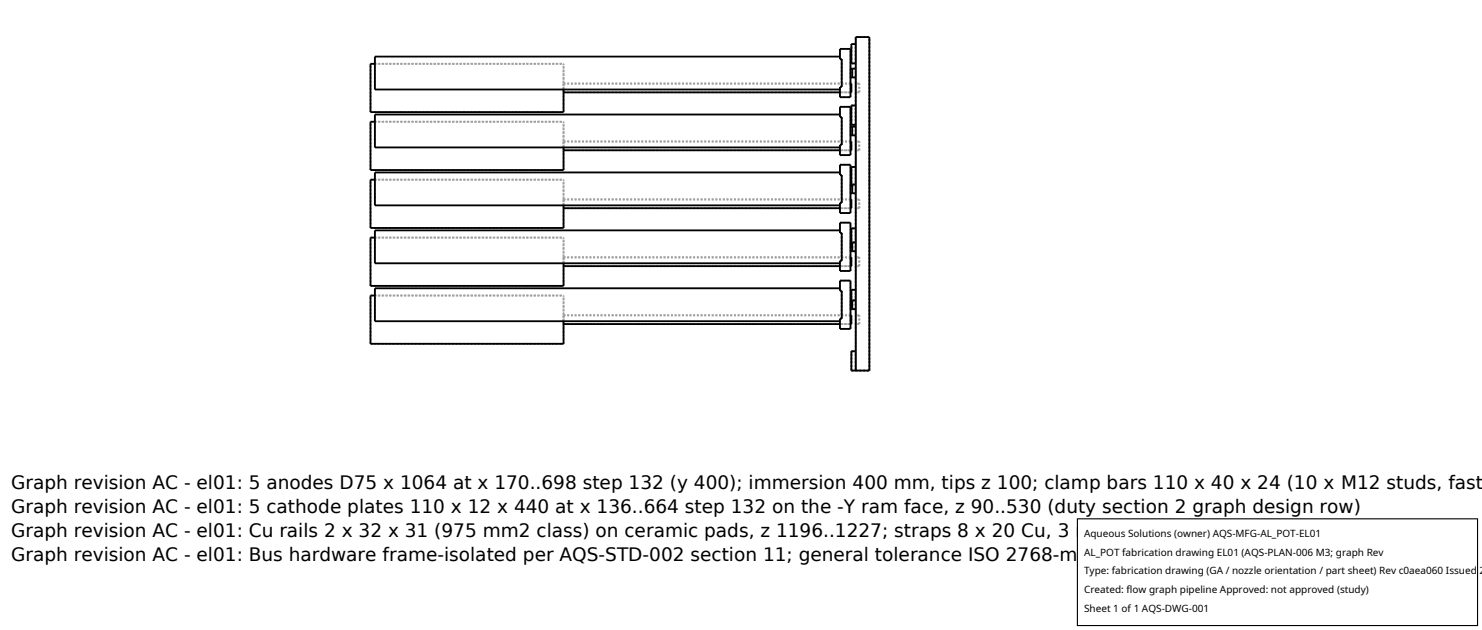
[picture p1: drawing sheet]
<svg xmlns="http://www.w3.org/2000/svg" width="212mm" height="90mm" viewBox="0 0 212 90" stroke-linecap="round" stroke-linejoin="round" font-family="sans-serif">
<defs><g id="words">
<g font-size="2.6">
<text x="1.6" y="69.8">Graph revision AC - el01: 5 anodes D75 x 1064 at x 170..698 step 132 (y 400); immersion 400 mm, tips z 100; clamp bars 110 x 40 x 24 (10 x M12 studs, fast</text>
<text x="1.6" y="73.3">Graph revision AC - el01: 5 cathode plates 110 x 12 x 440 at x 136..664 step 132 on the -Y ram face, z 90..530 (duty section 2 graph design row)</text>
<text x="1.6" y="76.7">Graph revision AC - el01: Cu rails 2 x 32 x 31 (975 mm2 class) on ceramic pads, z 1196..1227; straps 8 x 20 Cu, 3 mm fillet at the clamp welds (ISO 2553)</text>
<text x="1.6" y="80.2">Graph revision AC - el01: Bus hardware frame-isolated per AQS-STD-002 section 11; general tolerance ISO 2768-m</text>
</g>
<g font-size="1.4">
<text x="154.8" y="76.6">Aqueous Solutions (owner) AQS-MFG-AL_POT-EL01</text>
<text x="154.8" y="79.3">AL_POT fabrication drawing EL01 (AQS-PLAN-006 M3; graph Rev</text>
<text x="154.8" y="82">Type: fabrication drawing (GA / nozzle orientation / part sheet) Rev c0aea060 Issued 2</text>
<text x="154.8" y="84.7">Created: flow graph pipeline Approved: not approved (study)</text>
<text x="154.8" y="87.4">Sheet 1 of 1 AQS-DWG-001</text>
</g>
</g></defs>
<g fill="none" stroke="#a0a0a0" stroke-width=".26" stroke-dasharray=".3 .3" stroke-linecap="butt">
<path d="M52.9 17.4h27.6M52.9 16h27.6M52.9 16v-6.9M52.9 9.1h27.6M53.5 12.8v-4.7M53.5 17.4h27M53.5 9.1h27M80.5 13.2v-1.3M80.5 11.9v-2.8M80.5 16v-6.9M80.5 13.2h41.1M80.5 12.8v-.9"/>
<path d="M80.5 11.9h41.1M80.5 11.9h41M120 15.3h1.5M120 16.7v-1.4M120 16.4v.3M120 16.7v-.3M120 7h1.5M120 8.4v-1.4M120 8.1v.3M120 8.4v-.3M120 12.4v.4M120 12.8v-.4"/>
<path d="M120 13.9v-1.5M120 13.9h1.5M120 13.2h1.5M120.2 16.7h-.2M120.2 16.7v4M120.2 8.4h-.2M120.2 12.4v-4M120.2 12.4h-.2M120.2 8.4v4M121.5 18.1h.7M121.5 19.3v-1.2M121.5 19.3h.7"/>
<path d="M121.5 9.8h.7M121.5 11.1v-1.3M121.5 11.1h.7M121.5 13.9v-6.9M121.6 17.8v-2.7M121.6 15.1h.6M121.6 17.8h.6M121.6 9.1v-2.8M121.6 6.3h.6M121.6 9.1h.6M121.6 13.2v-1.3M121.7 19.3v-1.2"/>
<path d="M121.7 11.1v-1.3M122.2 9.1v-2.8M122.2 11.1v-1.3M122.2 17.8v-2.7M122.2 19.3v-1.2M122.2 5.3h2M122.2 6.3v-1M122.2 9.8v-.7M122.2 15.1v-4M122.2 18.1v-.3M122.2 5.3v47.6M122.2 11.9v-2.8"/>
<path d="M122.2 13.2v-1.3M122.2 15.1v-1.9M122.2 13.2h.5M122.2 11.9h.5M122.7 13.2h-.5M122.7 13.2v-1.3M122.7 11.9h-.5M52.9 33.9h27.6M52.9 32.6h27.6M52.9 32.6v-6.9M52.9 25.7h27.6M52.9 24.3h27.6"/>
<path d="M52.9 24.3v-6.9M53.5 37.6v-4.7M53.5 29.3v-4.7M53.5 21.1v-4.7M53.5 33.9h27M53.5 25.7h27M80.5 38v-1.3M80.5 36.7v-2.8M80.5 29.7v-1.2M80.5 28.5v-2.8M80.5 32.6v-6.9M80.5 21.5v-1.3"/>
<path d="M80.5 20.2v-2.8M80.5 24.3v-6.9M80.5 38h41.1M80.5 37.6v-.9M80.5 36.7h41.1M80.5 36.7h41M80.5 29.7h41.1M80.5 29.3v-.8M80.5 28.5h41.1M80.5 28.5h41M80.5 21.5h41.1M80.5 21.1v-.9"/>
<path d="M80.5 20.2h41.1M80.5 20.2h41M120 31.8h1.5M120 33.3v-1.5M120 32.9v.4M120 33.3v-.4M120 37.2v.4M120 37.6v-.4M120 38.7v-1.5M120 38.7h1.5M120 23.5h1.5M120 25v-1.5"/>
<path d="M120 24.6v.4M120 25v-.4M120 29v.3M120 29.3v-.3M120 30.4v-1.4M120 30.4h1.5M120 20.7v.4M120 21.1v-.4M120 22.1v-1.4M120 22.1h1.5M120 38h1.5M120 29.7h1.5"/>
<path d="M120 21.5h1.5M120.2 33.3h-.2M120.2 37.2v-3.9M120.2 37.2h-.2M120.2 33.3v3.9M120.2 25h-.2M120.2 29v-4M120.2 29h-.2M120.2 25v4M120.2 20.7v-4M120.2 20.7h-.2M121.5 35.9v-1.3"/>
<path d="M121.5 38.7v-6.9M121.5 34.6h.7M121.5 35.9h.7M121.5 27.6v-1.3M121.5 30.4v-6.9M121.5 26.3h.7M121.5 27.6h.7M121.5 22.1v-6.8M121.6 32.6h.6M121.6 35.4v-2.8M121.6 35.4h.1M121.6 34.6h.1"/>
<path d="M121.6 23.8h.6M121.6 26.6v-2.8M121.6 26.6h.1M121.6 26.3h.1M121.6 35.4h.6M121.6 26.6h.6M121.6 38v-1.3M121.6 29.7v-1.2M121.6 21.5v-1.3M121.7 34.6v.8M121.7 35.9v-1.3M121.7 34.6h.5"/>
<path d="M121.7 26.3v.3M121.7 27.6v-1.3M121.7 26.3h.5M122.2 23.8v3.8M122.2 32.6v3.3M122.2 23.8v-4.5M122.2 27.6v-3.8M122.2 32.6v-5M122.2 35.9v-3.3M122.2 35.9v-1.3M122.2 34.6v-2M122.2 27.6v-1.3"/>
<path d="M122.2 26.3v-2.5M122.2 20.2v-2.4M122.2 21.5v-1.3M122.2 23.8v-2.3M122.2 26.6v-2.8M122.2 28.5v-1.9M122.2 29.7v-1.2M122.2 32.6v-2.9M122.2 35.4v-2.8M122.2 36.7v-1.3M122.2 38v-1.3M122.2 38h.5"/>
<path d="M122.2 36.7h.5M122.2 29.7h.5M122.2 28.5h.5M122.2 21.5h.5M122.2 20.2h.5M122.7 38h-.5M122.7 38v-1.3M122.7 36.7h-.5M122.7 29.7h-.5M122.7 29.7v-1.2M122.7 28.5h-.5M122.7 21.5h-.5"/>
<path d="M122.7 21.5v-1.3M122.7 20.2h-.5M52.9 49.1h27.6M52.9 49.1v-6.9M52.9 42.2h27.6M52.9 40.8h27.6M52.9 40.8v-6.9M53.5 45.9v-4.7M53.5 42.2h27M80.5 46.3v-1.3M80.5 45v-2.8M80.5 49.1v-6.9"/>
<path d="M80.5 40.8v-6.9M80.5 46.3h41.1M80.5 45.9v-.9M80.5 45h41.1M80.5 45h41M120 41.2v.3M120 45.5v.4M120 45.9v-.4M120 41.5v-.3M120 47h1.5M120 40.1h1.5M120 47v-1.5"/>
<path d="M120 41.5v-1.4M120 46.3h1.5M120.2 41.5h-.2M120.2 45.5v-4M120.2 45.5h-.2M120.2 41.5v4M121.5 47v-6.9M121.5 44.1v-1.2M121.5 42.9h.7M121.5 44.1h.7M121.6 42.9h.1M121.6 44.1h.1"/>
<path d="M121.6 41.4h.6M121.6 44.1v-2.7M121.6 50.2h.6M121.6 52.9v-2.7M121.6 52.9h.6M121.6 44.1h.6M121.6 46.3v-1.3M121.7 44.1v-1.2M121.7 42.9v1.2M121.7 42.9h.5M122.2 42.9v-1.5M122.2 44.1v-2.7"/>
<path d="M122.2 52.9v-2.7M122.2 50.2v-6.1M122.2 52.9h2M122.2 41.4v-5.5M122.2 41.4v2.7M122.2 44.1v-1.2M122.2 41.4v-3.4M122.2 45v-.9M122.2 46.3v-1.3M122.2 50.2v-3.9M122.2 46.3h.5M122.2 45h.5"/>
<path d="M122.7 46.3h-.5M122.7 46.3v-1.3M122.7 45h-.5M124.2 52.9v-47.6"/>
</g>
<g fill="none" stroke="#000" stroke-width=".26">
<path d="M53.5 9.1h-.6v6.9h27.6v-3.2M53.5 17.4h-.6v6.9h27.6v-3.2M80.5 13.2h39.5M120 8.1h-66.5v4.7h66.5M120 16.4h-66.5v4.7h66.5M120 7h1.5v6.9h-1.5v-1.5h.2v-4h-.2zM120 15.3h1.5v6.8h-1.5v-1.4h.2v-4h-.2zM121.5 11.9h.1v1.3h-.1M121.5 18.1h.7M121.5 19.3h.7M121.5 9.8h.7M121.5 11.1h.7"/>
<path d="M121.7 9.8v1.3M121.7 18.1v1.2M122.2 6.3h-.6v2.8h.6M122.2 15.1h-.6v2.7h.6M53.5 25.7h-.6v6.9h27.6v-3.3M53.5 33.9h-.6v6.9h27.6v-3.2M80.5 38h39.5M80.5 29.7h39.5M80.5 21.5h39.5M120 24.6h-66.5v4.7h66.5M120 32.9h-66.5v4.7h66.5M120 23.5h1.5v6.9h-1.5v-1.4h.2v-4h-.2z"/>
<path d="M120 31.8h1.5v6.9h-1.5v-1.5h.2v-3.9h-.2zM121.5 20.2h.1v1.3h-.1M121.5 28.5h.1v1.2h-.1M121.5 36.7h.1v1.3h-.1M121.5 34.6h.1M121.5 35.9h.7M121.5 26.3h.1M121.5 27.6h.7M122.2 23.8h-.6v2.8h.1M122.2 32.6h-.6v2.8h.1M122.2 26.3h-.5v1.3M122.2 34.6h-.5v1.3"/>
<path d="M53.5 42.2h-.6v6.9h27.6v-3.2M80.5 46.3h39.5M120 41.2h-66.5v4.7h66.5M120 40.1h1.5v6.9h-1.5v-1.5h.2v-4h-.2zM121.5 42.9h.1M121.5 44.1h.7M121.5 45h.1v1.3h-.1M122.2 42.9h-.5v1.2M122.2 41.4h-.6v2.7M122.2 50.2h-.6v2.7h2.6v-47.6h-2v47.6"/>
</g>
<path d="M153.9 74.1h57.1v15.2h-57.1z" fill="#fff" stroke="#000" stroke-width=".16"/>
<use href="#words"/>
</svg>
